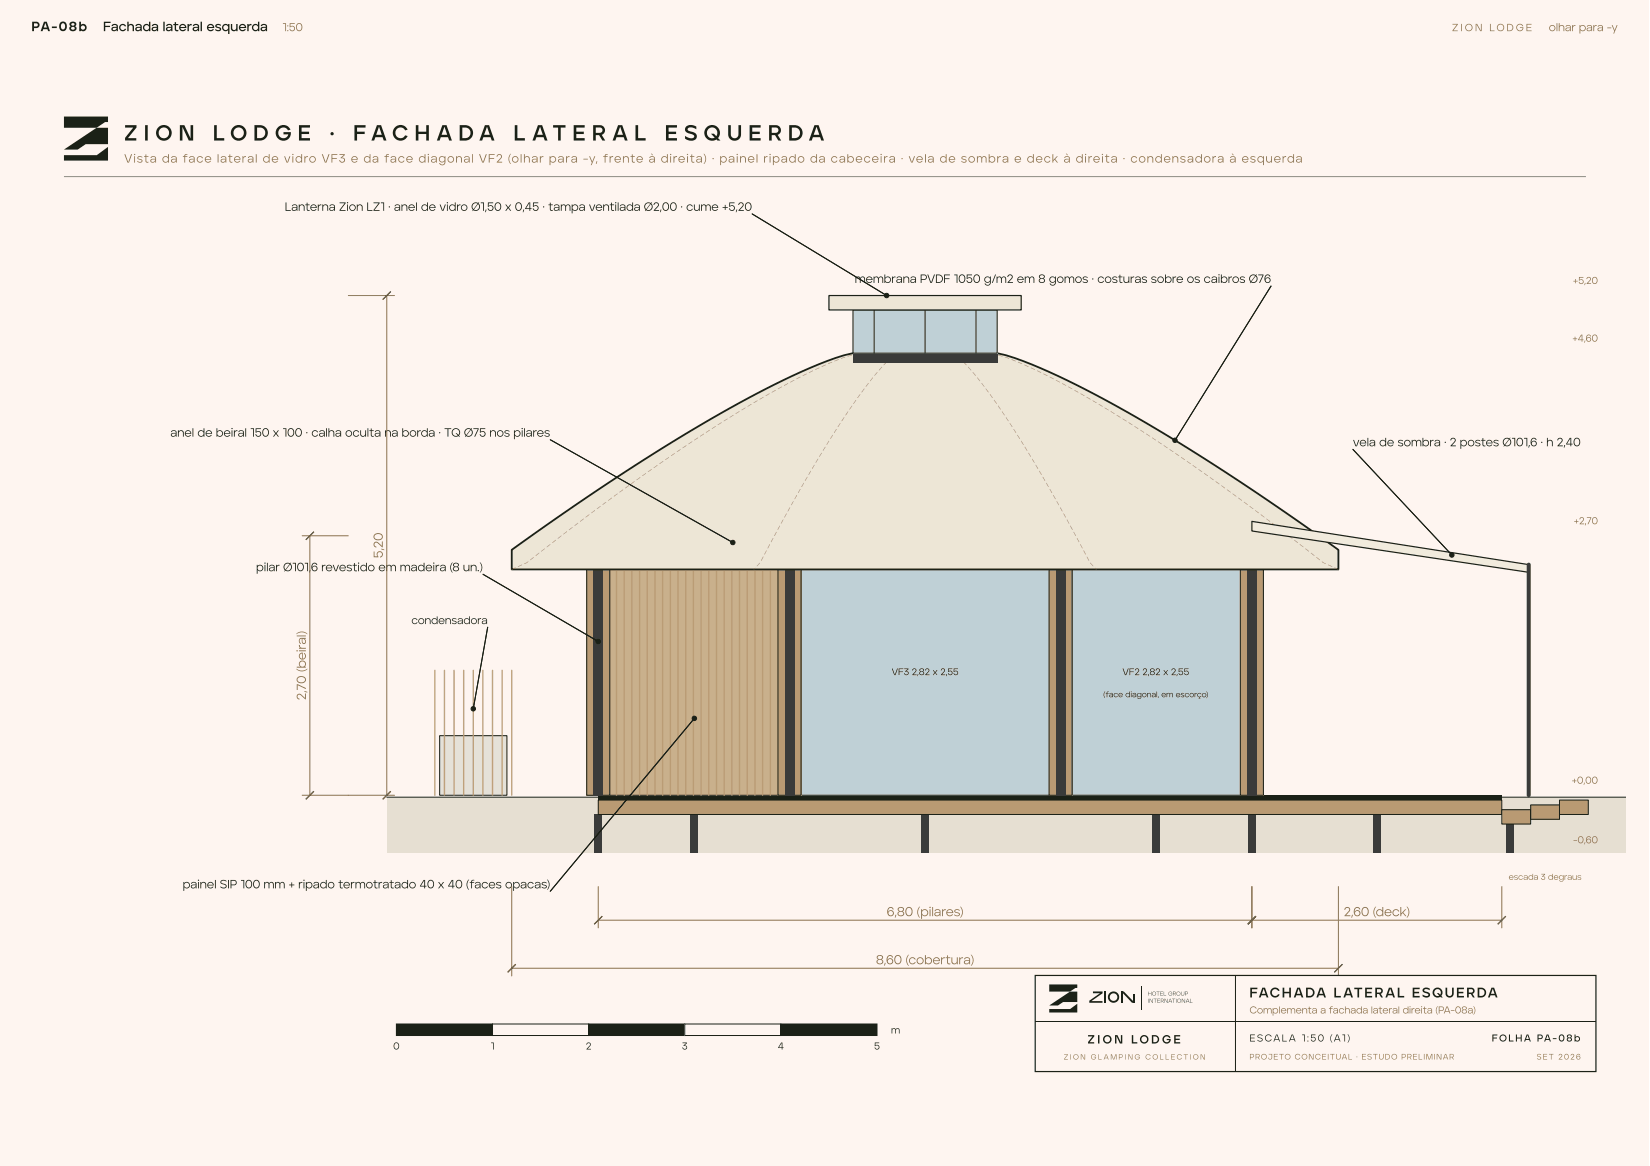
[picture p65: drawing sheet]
<svg xmlns="http://www.w3.org/2000/svg" width="420mm" height="297mm" viewBox="0 0 420 297" stroke-linecap="round" stroke-linejoin="round" font-family="sans-serif">
<defs><g id="words">
<g font-size="5.6" fill="#1b2117">
<text x="31.6" y="35.8">Z I O N</text>
<text x="54.2" y="35.8">L O D G E</text>
<text x="83.9" y="35.8">·</text>
<text x="89.9" y="35.8">F A C H A D A</text>
<text x="130.8" y="35.8">L A T E R A L</text>
<text x="169.3" y="35.8">E S Q U E R D A</text>
</g>
<text font-size="3.6" fill="#1b2117" x="318.2" y="254.1">FACHADA LATERAL ESQUERDA</text>
<g font-size="3.4" fill="#1b2117">
<text x="8" y="7.9">PA-08b</text>
<text x="26.2" y="7.9">Fachada lateral esquerda</text>
</g>
<g font-size="3.3" fill="#8b714e">
<text x="97.5" y="142.2" transform="rotate(-90 97.5 142.2)">5,20</text>
<text x="77.9" y="178.4" transform="rotate(-90 77.9 178.4)">2,70 (beiral)</text>
<text x="225.8" y="233.4">6,80 (pilares)</text>
<text x="342.2" y="233.4">2,60 (deck)</text>
<text x="223.1" y="245.6">8,60 (cobertura)</text>
</g>
<text font-size="3.1" fill="#8b714e" x="31.6" y="41.4">Vista da face lateral de vidro VF3 e da face diagonal VF2 (olhar para -y, frente à direita) · painel ripado da cabeceira · vela de sombra e deck à direita · condensadora à esquerda</text>
<g font-size="3.1" fill="#1b2117">
<text x="72.5" y="53.7">Lanterna Zion LZ1 · anel de vidro Ø1,50 x 0,45 · tampa ventilada Ø2,00 · cume +5,20</text>
<text x="217.7" y="72.1">membrana PVDF 1050 g/m² em 8 gomos · costuras sobre os caibros Ø76</text>
<text x="43.4" y="111.2">anel de beiral 150 x 100 · calha oculta na borda · TQ Ø75 nos pilares</text>
<text x="344.5" y="113.7">vela de sombra · 2 postes Ø101,6 · h 2,40</text>
<text x="65.2" y="145.5">pilar Ø101,</text>
<text x="79.1" y="145.5">6 revestido em madeira (8 un.)</text>
<text x="46.5" y="226.3">painel SIP 100 mm + ripado termotratado 40 x 40 (faces o</text>
<text x="130.5" y="226.3">pacas)</text>
<text x="276.9" y="265.8">Z I O N LO D G E</text>
</g>
<g font-size="2.9" fill="#8b714e">
<text x="71.9" y="7.9">1:50</text>
<text x="394.4" y="7.9">olhar para -y</text>
</g>
<text font-size="2.8" fill="#1b2117" x="104.8" y="159">condensadora</text>
<text font-size="2.6" fill="#8b714e" x="369.8" y="7.9">Z I O N LO D G E</text>
<g font-size="2.5" fill="#8b714e">
<text x="400.6" y="72.3">+5,20</text>
<text x="400.4" y="87">+4,60</text>
<text x="400.8" y="133.5">+2,70</text>
<text x="400.2" y="199.6">+0,00</text>
<text x="400.6" y="214.8">-0,60</text>
<text x="318.2" y="258.2">Complementa a fachada lateral direita (PA-08a)</text>
</g>
<g font-size="2.5" fill="#1b2117">
<text x="226.9" y="263.3">m</text>
<text x="100.1" y="267.3">0</text>
<text x="124.9" y="267.3">1</text>
<text x="149.2" y="267.3">2</text>
<text x="173.6" y="267.3">3</text>
<text x="198.1" y="267.3">4</text>
<text x="222.6" y="267.3">5</text>
<text x="318.2" y="265.3">ESCALA 1:50 (A1)</text>
<text x="379.9" y="265.3">FOLHA PA-08b</text>
</g>
<g font-size="2.4" fill="#1b2117">
<text x="227" y="172">VF3</text>
<text x="232.2" y="172">2,82 x 2,55</text>
<text x="285.8" y="172">VF2</text>
<text x="290.9" y="172">2,82 x 2,55</text>
</g>
<text font-size="2.2" fill="#8b714e" x="384.2" y="224.1">escada 3 degraus</text>
<text font-size="2" fill="#1b2117" x="281" y="177.6">(face diagonal, em escorço)</text>
<g font-size="2" fill="#8b714e">
<text x="318.2" y="269.9">PROJETO CONCEITUAL · ESTUDO PRELIMINAR</text>
<text x="391.3" y="269.9">SET 2026</text>
</g>
<text font-size="1.9" fill="#8b714e" x="270.9" y="269.9">Z I O N G L A M P I N G C O L L E C T I O N</text>
<g font-size="1.5" fill="#1b2117">
<text x="292.3" y="255.4">INTERNATIONAL</text>
<text x="292.3" y="253.6">HOTEL GROUP</text>
</g>
</g></defs>
<path d="M0 0h419.9v297h-419.9z" fill="#fef5f0"/>
<g fill="#1b2117">
<path d="M16.3 29.7h11.2v1.4h-.7l-2.2 1.4h-8.3z"/>
<path d="M16.3 38.1l8.3-5.6h2.9v4.2h-5.7l-2 1.4z"/>
<path d="M16.3 39.5h8.3l2.9-2.1v3.5h-11.2z"/>
</g>
<path d="M16.3 45h387.6" fill="none" stroke="#1b2117" stroke-width=".25"/>
<path d="M98.5 203.1h315.6v14.2h-315.6z" fill="#e6dfd2"/>
<path d="M98.5 203.1h315.6" fill="none" stroke="#1b2117" stroke-width=".25"/>
<g fill="#3a3b3a">
<path d="M383.4 207.5h2v9.8h-2z"/>
<path d="M349.7 207.5h1.9v9.8h-1.9z"/>
<path d="M317.8 207.5h2v9.8h-2z"/>
<path d="M293.4 207.5h1.9v9.8h-1.9z"/>
<path d="M234.6 207.5h2v9.8h-2z"/>
<path d="M175.9 207.5h1.9v9.8h-1.9z"/>
<path d="M151.4 207.5h1.9v9.8h-1.9z"/>
</g>
<path d="M152.4 203.8h230.1v3.7h-230.1z" fill="#b99a73"/>
<path d="M152.4 203.8h230.1v3.7h-230.1z" fill="none" stroke="#1b2117" stroke-width=".25"/>
<path d="M152.4 202.6h230.1v1.2h-230.1z" fill="#1b2117"/>
<path d="M382.5 206.2h7.3v3.7h-7.3z" fill="#b99a73"/>
<path d="M382.5 206.2h7.3v3.7h-7.3z" fill="none" stroke="#1b2117" stroke-width=".25"/>
<path d="M389.8 205h7.4v3.7h-7.4z" fill="#b99a73"/>
<path d="M389.8 205h7.4v3.7h-7.4z" fill="none" stroke="#1b2117" stroke-width=".25"/>
<path d="M397.2 203.8h7.3v3.7h-7.3z" fill="#b99a73"/>
<path d="M397.2 203.8h7.3v3.7h-7.3z" fill="none" stroke="#1b2117" stroke-width=".25"/>
<path d="M201.1 140.2h117.7v62.4h-117.7z" fill="#bfd0d6"/>
<path d="M201.1 143.8h117.7M201.1 140.2h117.7v62.4h-117.7zM270.1 140.2v62.4" fill="none" stroke="#1b2117" stroke-width=".25"/>
<path d="M152.4 140.2h48.7v62.4h-48.7z" fill="#c9b08c"/>
<path d="M152.4 140.2h48.7v62.4h-48.7z" fill="none" stroke="#1b2117" stroke-width=".25"/>
<g fill="none" stroke="#b99a73" stroke-width=".36">
<path d="M153.1 140.2v62.4M155 140.2v62.4M157 140.2v62.4M159 140.2v62.4M160.9 140.2v62.4M162.9 140.2v62.4M164.8 140.2v62.4M166.8 140.2v62.4M168.8 140.2v62.4M170.7 140.2v62.4M172.7 140.2v62.4M174.6 140.2v62.4"/>
<path d="M176.6 140.2v62.4M178.5 140.2v62.4M180.5 140.2v62.4M182.5 140.2v62.4M184.4 140.2v62.4M186.4 140.2v62.4M188.3 140.2v62.4M190.3 140.2v62.4M192.3 140.2v62.4M194.2 140.2v62.4M196.2 140.2v62.4M198.1 140.2v62.4"/>
<path d="M200.1 140.2v62.4"/>
</g>
<path d="M315.9 136.5h5.9v66.1h-5.9z" fill="#b99a73"/>
<path d="M315.9 136.5h5.9v66.1h-5.9z" fill="none" stroke="#1b2117" stroke-width=".25"/>
<path d="M317.6 136.5h2.4v66.1h-2.4z" fill="#3a3b3a"/>
<path d="M267.2 136.5h5.8v66.1h-5.8z" fill="#b99a73"/>
<path d="M267.2 136.5h5.8v66.1h-5.8z" fill="none" stroke="#1b2117" stroke-width=".25"/>
<path d="M268.9 136.5h2.4v66.1h-2.4z" fill="#3a3b3a"/>
<path d="M198.1 136.5h5.9v66.1h-5.9z" fill="#b99a73"/>
<path d="M198.1 136.5h5.9v66.1h-5.9z" fill="none" stroke="#1b2117" stroke-width=".25"/>
<path d="M199.8 136.5h2.5v66.1h-2.5z" fill="#3a3b3a"/>
<path d="M149.4 136.5h5.9v66.1h-5.9z" fill="#b99a73"/>
<path d="M149.4 136.5h5.9v66.1h-5.9z" fill="none" stroke="#1b2117" stroke-width=".25"/>
<g fill="#3a3b3a">
<path d="M151.1 136.5h2.5v66.1h-2.5z"/>
<path d="M152.4 136.5h166.4v3.7h-166.4z"/>
</g>
<path d="M152.4 136.5h166.4v3.7h-166.4z" fill="none" stroke="#1b2117" stroke-width=".25"/>
<path d="M130.3 140.1a555.1 555.1 0 0 1 62.4-39.8 139.9 139.9 0 0 1 22.3-9.8l2.2-.5h36.7a94.7 94.7 0 0 1 20.1 8 507.9 507.9 0 0 1 62.4 38.9l4.4 3.2v4.9h-210.5z" fill="#ede6d6"/>
<path d="M130.3 140.1a555.1 555.1 0 0 1 62.4-39.8 139.9 139.9 0 0 1 22.3-9.8l2.2-.5h36.7a94.7 94.7 0 0 1 20.1 8 507.9 507.9 0 0 1 62.4 38.9l4.4 3.2v4.9h-210.5z" fill="none" stroke="#1b2117" stroke-width=".46"/>
<g fill="#8b714e">
<path d="M217.6 90.2l1.1-.3-1 .4zM215.9 90.7l1.1-.3-1 .4zM214.2 91.3l1.1-.4-1 .5zM212.5 91.9l1.1-.3-1 .4zM210.8 92.6l1.1-.4-.9 .5zM209.2 93.4l1.1-.5-1 .6zM207.6 94.1l1.1-.4-1 .5zM206 94.9l1.1-.5-1 .6zM204.4 95.7l1.1-.5-1 .6zM202.8 96.4l1.1-.4-1 .6zM201.3 97.3l1-.5-1 .6zM199.7 98.1l1-.4-.9 .5zM198.1 99l1-.5-.9 .6zM196.6 99.9l1-.5-1 .6zM195 100.7l1-.4-.9 .6zM193.5 101.6l1-.5-.9 .7zM191.9 102.5l1-.5-.9 .7zM190.4 103.4l1-.5-.9 .7zM188.9 104.4l1-.5-.9 .6zM187.3 105.3l1-.5-.9 .6zM185.8 106.2l1-.5-.9 .7zM184.3 107.2l1-.5-.9 .6zM182.8 108.1l1-.5-.9 .7zM181.3 109.1l1-.5-.9 .6zM179.8 110.1l1-.6-.9 .7zM178.3 111.1l1-.6-.9 .7zM176.8 112l1-.5-.9 .7zM175.3 113l1-.5-.9 .7zM173.9 114l.9-.5-.9 .6zM172.4 115l.9-.5-.8 .6zM170.9 116l.9-.5-.8 .7zM169.4 117l1-.5-.9 .7zM168 118.1l.9-.6-.9 .7zM166.5 119.1l.9-.6-.8 .7zM165 120.1l1-.6-.9 .7zM163.6 121.1l.9-.5-.8 .7zM162.1 122.2l1-.6-.9 .7zM160.7 123.2l.9-.6-.8 .7zM159.2 124.2l1-.5-.9 .7zM157.8 125.3l.9-.6-.8 .7zM156.3 126.3l1-.5-.9 .7zM154.9 127.4l.9-.6-.8 .7zM153.5 128.5l.9-.6-.9 .7zM152 129.5l1-.6-.9 .8zM150.6 130.6l.9-.6-.8 .7zM149.2 131.7l.9-.6-.8 .7zM147.7 132.7l1-.6-.9 .8zM146.3 133.8l.9-.6-.8 .7zM144.9 134.9l.9-.6-.8 .7zM143.5 136l.9-.6-.8 .7zM142.1 137.1l.9-.6-.8 .7zM140.7 138.2l.9-.6-.9 .7zM139.2 139.3l1-.7-.9 .8zM137.8 140.4l.9-.7-.8 .8zM136.4 141.5l.9-.7-.8 .8zM135 142.6l.9-.7-.8 .8zM133.5 143.6l1-.6-.3 .4zM131.9 144.3l1.1-.4-1 .5zM130.3 145l1-.4-.9 .5z"/>
<path d="M227.7 90.5l.9-.6-.8 .7zM226.3 91.6l.9-.6-.8 .7zM225.3 92.6l.6-.4-.9 .8zM224.5 93.5l.1 .1-.8 .7zM223.3 94.8l.2 .1-.8 .8zM222.2 96.2l.1 .1-.7 .8zM221.1 97.6l.1 .1-.7 .8zM220 99l.1 .1-.7 .8zM219 100.4l.1 .1-.7 .9zM217.9 101.9l.1 .1-.7 .8zM216.9 103.4h.1l-.7 .9zM215.9 104.8l.1 .1-.7 .9zM214.9 106.3l.1 .1-.7 .9zM213.9 107.8l.1 .1-.6 .9zM212.9 109.3l.2 .1-.7 .9zM212 110.8l.1 .1-.6 .9zM211 112.3l.2 .1-.7 .9zM210.1 113.8l.1 .1-.6 .9zM209.2 115.4h.1l-.6 .9zM208.2 116.9l.2 .1-.7 .9zM207.3 118.4l.1 .1-.6 .9zM206.4 120h.1l-.6 .9zM205.5 121.5l.1 .1-.6 .9zM204.6 123l.1 .1-.6 .9zM203.7 124.6l.2 .1-.7 .9zM202.8 126.1l.2 .1-.6 .9zM202 127.7l.1 .1-.6 .9zM201.1 129.3h.1l-.6 1zM200.2 130.8l.2 .1-.6 .9zM199.4 132.4l.1 .1-.6 .9zM198.5 134h.1l-.6 1zM197.7 135.5l.1 .1-.6 .9zM196.8 137.1l.1 .1-.5 .9zM196 138.7h.1l-.6 1zM195.1 140.2l.2 .1-.6 .9zM194.3 141.8l.1 .1-.6 .9zM193.4 143.4l.2 .1-.8 .7zM192.2 144.7l.1 .1-.4 .3z"/>
<path d="M242.5 89.9l1 .7zM244 91l.9 .7zM245.3 92.2l.8 .8zM246.5 93.5l.8 .8zM247.7 94.8l.8 .9zM248.9 96.2l.7 .9zM250 97.6l.7 .9zM251 99l.7 .9zM252.1 100.4l.7 1zM253.1 101.9l.7 .9zM254.2 103.3l.6 1zM255.2 104.8l.6 1zM256.2 106.3l.6 1zM257.2 107.8l.6 1zM258.1 109.3l.7 1zM259.1 110.8l.6 1zM260 112.3l.7 1zM261 113.8l.6 1zM261.9 115.3l.6 1zM262.8 116.9l.6 1zM263.7 118.4l.6 1zM264.7 119.9l.6 1zM265.6 121.5l.6 1zM266.5 123l.5 1zM267.3 124.6l.6 1zM268.2 126.1l.6 1zM269.1 127.7l.6 1zM270 129.2l.5 1.1zM270.8 130.8l.6 1zM271.7 132.4l.6 1zM272.6 133.9l.5 1.1zM273.4 135.5l.6 1zM274.3 137.1l.5 1zM275.1 138.6l.6 1.1zM275.9 140.2l.6 1zM276.8 141.8l.5 1zM277.6 143.4l.8 .8zM278.8 144.7l.4 .4z"/>
<path d="M252.5 89.9l1.1 .4-1.1-.3zM254.2 90.4l1.1 .4-1.1-.3zM255.9 90.9l1.1 .4zM257.6 91.5l1.1 .5-1.1-.3zM259.3 92.2l1 .5-1-.4zM260.9 92.9l1 .5-1-.4zM262.5 93.6l1.1 .6-1.1-.4zM264.2 94.4l1 .5-1-.4zM265.8 95.2l1 .5-1.1-.4zM267.4 96l1 .5-1.1-.4zM268.9 96.8l1 .6zM270.5 97.7l1 .5zM272 98.5l1.1 .6zM273.6 99.4l1 .6zM275.2 100.3l1 .5zM276.7 101.1l1 .6zM278.3 102l1 .6zM279.8 102.9l1 .7zM281.3 103.9l1 .6zM282.8 104.8l1 .6zM284.4 105.7l1 .6zM285.9 106.7l1 .6zM287.4 107.6l1 .6zM288.9 108.6l1 .6zM290.4 109.5l1 .7zM291.9 110.5l1 .7zM293.4 111.5l1 .6zM294.9 112.5l1 .6zM296.4 113.5l.9 .6zM297.8 114.5l1 .6zM299.3 115.5l1 .6zM300.8 116.5l1 .6zM302.3 117.5l.9 .7zM303.7 118.5l1 .7zM305.2 119.5l1 .7zM306.7 120.6l.9 .6zM308.1 121.6l1 .7zM309.6 122.6l.9 .7zM311 123.7l1 .7zM312.5 124.7l.9 .7zM313.9 125.8l1 .7zM315.3 126.8l1 .7zM316.8 127.9l.9 .7zM318.2 128.9l1 .7zM319.6 130l1 .7zM321.1 131.1l.9 .7zM322.5 132.1l.9 .7zM323.9 133.2l1 .7zM325.4 134.3l.9 .7zM326.8 135.4l.9 .7zM328.2 136.5l.9 .7zM329.6 137.6l.9 .7zM331 138.6l.9 .8zM332.4 139.7l.9 .8zM333.8 140.8l1 .8zM335.2 141.9l1 .8zM336.6 143l1.1 .6-.7-.2zM338.3 143.8l1 .5-1.1-.3zM339.9 144.6l1 .5-1-.4z"/>
</g>
<path d="M217.2 90h36.7v2.4h-36.7z" fill="#3a3b3a"/>
<path d="M217.2 79h36.7v11h-36.7z" fill="#bfd0d6"/>
<path d="M217.2 79h36.7v11h-36.7zM222.6 79v11M235.6 79v11M248.6 79v11" fill="none" stroke="#1b2117" stroke-width=".25"/>
<path d="M211.1 75.3h49v3.7h-49z" fill="#ede6d6"/>
<path d="M211.1 75.3h49v3.7h-49z" fill="none" stroke="#1b2117" stroke-width=".31"/>
<path d="M318.8 132.8l70.5 11v2l-70.5-10.5z" fill="#f1ebdd"/>
<path d="M318.8 132.8l70.5 11v2l-70.5-10.5z" fill="none" stroke="#1b2117" stroke-width=".31"/>
<path d="M389.3 143.8v58.8" fill="none" stroke="#3a3b3a" stroke-width="1"/>
<path d="M112 187.4h17.1v15.2h-17.1z" fill="#e5e1d8"/>
<path d="M191.5 54.5l34.3 20.8M112 187.4h17.1v15.2h-17.1z" fill="none" stroke="#1b2117" stroke-width=".25"/>
<path d="M110.7 170.8v31.8M113.2 170.8v31.8M115.6 170.8v31.8M118.1 170.8v31.8M120.5 170.8v31.8M123 170.8v31.8M125.4 170.8v31.8M127.9 170.8v31.8M130.3 170.8v31.8" fill="none" stroke="#b99a73" stroke-width=".36"/>
<path d="M191.5 54.5l34.3 20.8z" fill="#000"/>
<circle cx="225.8" cy="75.3" r=".56" fill="#1b2117"/>
<g fill="none" stroke="#1b2117" stroke-width=".25">
<path d="M323.7 72.8l-24.5 39.3"/>
<circle cx="225.8" cy="75.3" r=".56"/>
</g>
<path d="M323.7 72.8l-24.5 39.3z" fill="#000"/>
<circle cx="299.2" cy="112.1" r=".56" fill="#1b2117"/>
<g fill="none" stroke="#1b2117" stroke-width=".25">
<path d="M140.1 112l46.5 26.2"/>
<circle cx="299.2" cy="112.1" r=".56"/>
</g>
<path d="M140.1 112l46.5 26.2z" fill="#000"/>
<circle cx="186.6" cy="138.2" r=".56" fill="#1b2117"/>
<g fill="none" stroke="#1b2117" stroke-width=".25">
<path d="M123 146.3l29.4 17.1"/>
<circle cx="186.6" cy="138.2" r=".56"/>
</g>
<path d="M123 146.3l29.4 17.1z" fill="#000"/>
<circle cx="152.4" cy="163.4" r=".56" fill="#1b2117"/>
<g fill="none" stroke="#1b2117" stroke-width=".25">
<path d="M176.8 183l-36.7 44.1"/>
<circle cx="152.4" cy="163.4" r=".56"/>
</g>
<path d="M176.8 183l-36.7 44.1z" fill="#000"/>
<circle cx="176.8" cy="183" r=".56" fill="#1b2117"/>
<g fill="none" stroke="#1b2117" stroke-width=".25">
<path d="M344.5 114.4l25.2 27"/>
<circle cx="176.8" cy="183" r=".56"/>
</g>
<path d="M344.5 114.4l25.2 27z" fill="#000"/>
<circle cx="369.7" cy="141.4" r=".56" fill="#1b2117"/>
<g fill="none" stroke="#1b2117" stroke-width=".25">
<path d="M124.2 159.7l-3.7 20.8"/>
<circle cx="369.7" cy="141.4" r=".56"/>
</g>
<path d="M124.2 159.7l-3.7 20.8z" fill="#000"/>
<circle cx="120.5" cy="180.5" r=".56" fill="#1b2117"/>
<circle cx="120.5" cy="180.5" r=".56" fill="none" stroke="#1b2117" stroke-width=".25"/>
<path d="M88.7 75.3h11.8M98.5 75.3v127.3M77 136.5h11.7M78.9 136.5v66.1M77 202.6h23.5M130.3 225.8v22.8M152.4 225.8v10.6M152.4 234.4h230.1M318.8 225.8v10.6M340.8 225.8v22.8M382.5 225.8v10.6M130.3 246.6h210.5" fill="none" stroke="#8b714e" stroke-width=".25"/>
<path d="M97.5 76.3l2-2zM79.9 135.5l-2 2zM77.9 203.6l2-2zM97.5 203.6l2-2zM151.3 235.4l2.1-2zM317.8 235.4l2-2zM383.5 233.4l-2.1 2zM129.3 247.7l2-2.1zM339.8 247.7l2.1-2.1z" fill="#000"/>
<path d="M99.5 74.3l-2 2M79.9 135.5l-2 2M79.9 201.6l-2 2M99.5 201.6l-2 2M153.4 233.4l-2.1 2M319.8 233.4l-2 2M383.5 233.4l-2.1 2M131.3 245.6l-2 2.1M341.9 245.6l-2.1 2.1" fill="none" stroke="#8b714e" stroke-width=".28"/>
<path d="M100.9 260.8h24.5v3h-24.5z" fill="#1b2117"/>
<path d="M100.9 260.8h24.5v3h-24.5z" fill="none" stroke="#1b2117" stroke-width=".25"/>
<path d="M125.4 260.8h24.5v3h-24.5z" fill="#fef5f0"/>
<path d="M125.4 260.8h24.5v3h-24.5z" fill="none" stroke="#1b2117" stroke-width=".25"/>
<path d="M149.9 260.8h24.5v3h-24.5z" fill="#1b2117"/>
<path d="M149.9 260.8h24.5v3h-24.5z" fill="none" stroke="#1b2117" stroke-width=".25"/>
<path d="M174.4 260.8h24.5v3h-24.5z" fill="#fef5f0"/>
<path d="M174.4 260.8h24.5v3h-24.5z" fill="none" stroke="#1b2117" stroke-width=".25"/>
<path d="M198.9 260.8h24.4v3h-24.4z" fill="#1b2117"/>
<path d="M198.9 260.8h24.4v3h-24.4z" fill="none" stroke="#1b2117" stroke-width=".25"/>
<path d="M263.6 248.5h142.8v24.5h-142.8z" fill="#fef5f0"/>
<path d="M263.6 248.5h142.8v24.5h-142.8z" fill="none" stroke="#1b2117" stroke-width=".31"/>
<path d="M314.6 248.5v24.5M263.6 260.2h142.8" fill="none" stroke="#1b2117" stroke-width=".25"/>
<g fill="#1b2117">
<path d="M267.2 250.8h7.1v.9h-.4l-1.4 .9h-5.3z"/>
<path d="M267.2 256.1l5.3-3.5h1.8v2.6h-3.6l-1.3 .9z"/>
<path d="M267.2 257h5.3l1.8-1.3v2.2h-7.1z"/>
<path d="M278.3 252.6h2.5v.4l-2.9 2h2.9v.4h-3.4v-.5l2.7-1.9h-1.8z"/>
<path d="M281.3 252.6h.4v2.8h-.4z"/>
</g>
<circle cx="283.6" cy="254" r="1.2" fill="none" stroke="#1b2117" stroke-width=".47"/>
<path d="M285.6 252.6v2.8" fill="none" stroke="#1b2117" stroke-width=".42"/>
<g fill="#1b2117">
<path d="M285.6 252.6h.6l2.8 2.8h-.7z"/>
<path d="M288.6 253.4h.5v2h-.5z"/>
</g>
<path d="M290.7 251.3v6.1" fill="none" stroke="#1b2117" stroke-width=".25"/>
<use href="#words"/>
</svg>
